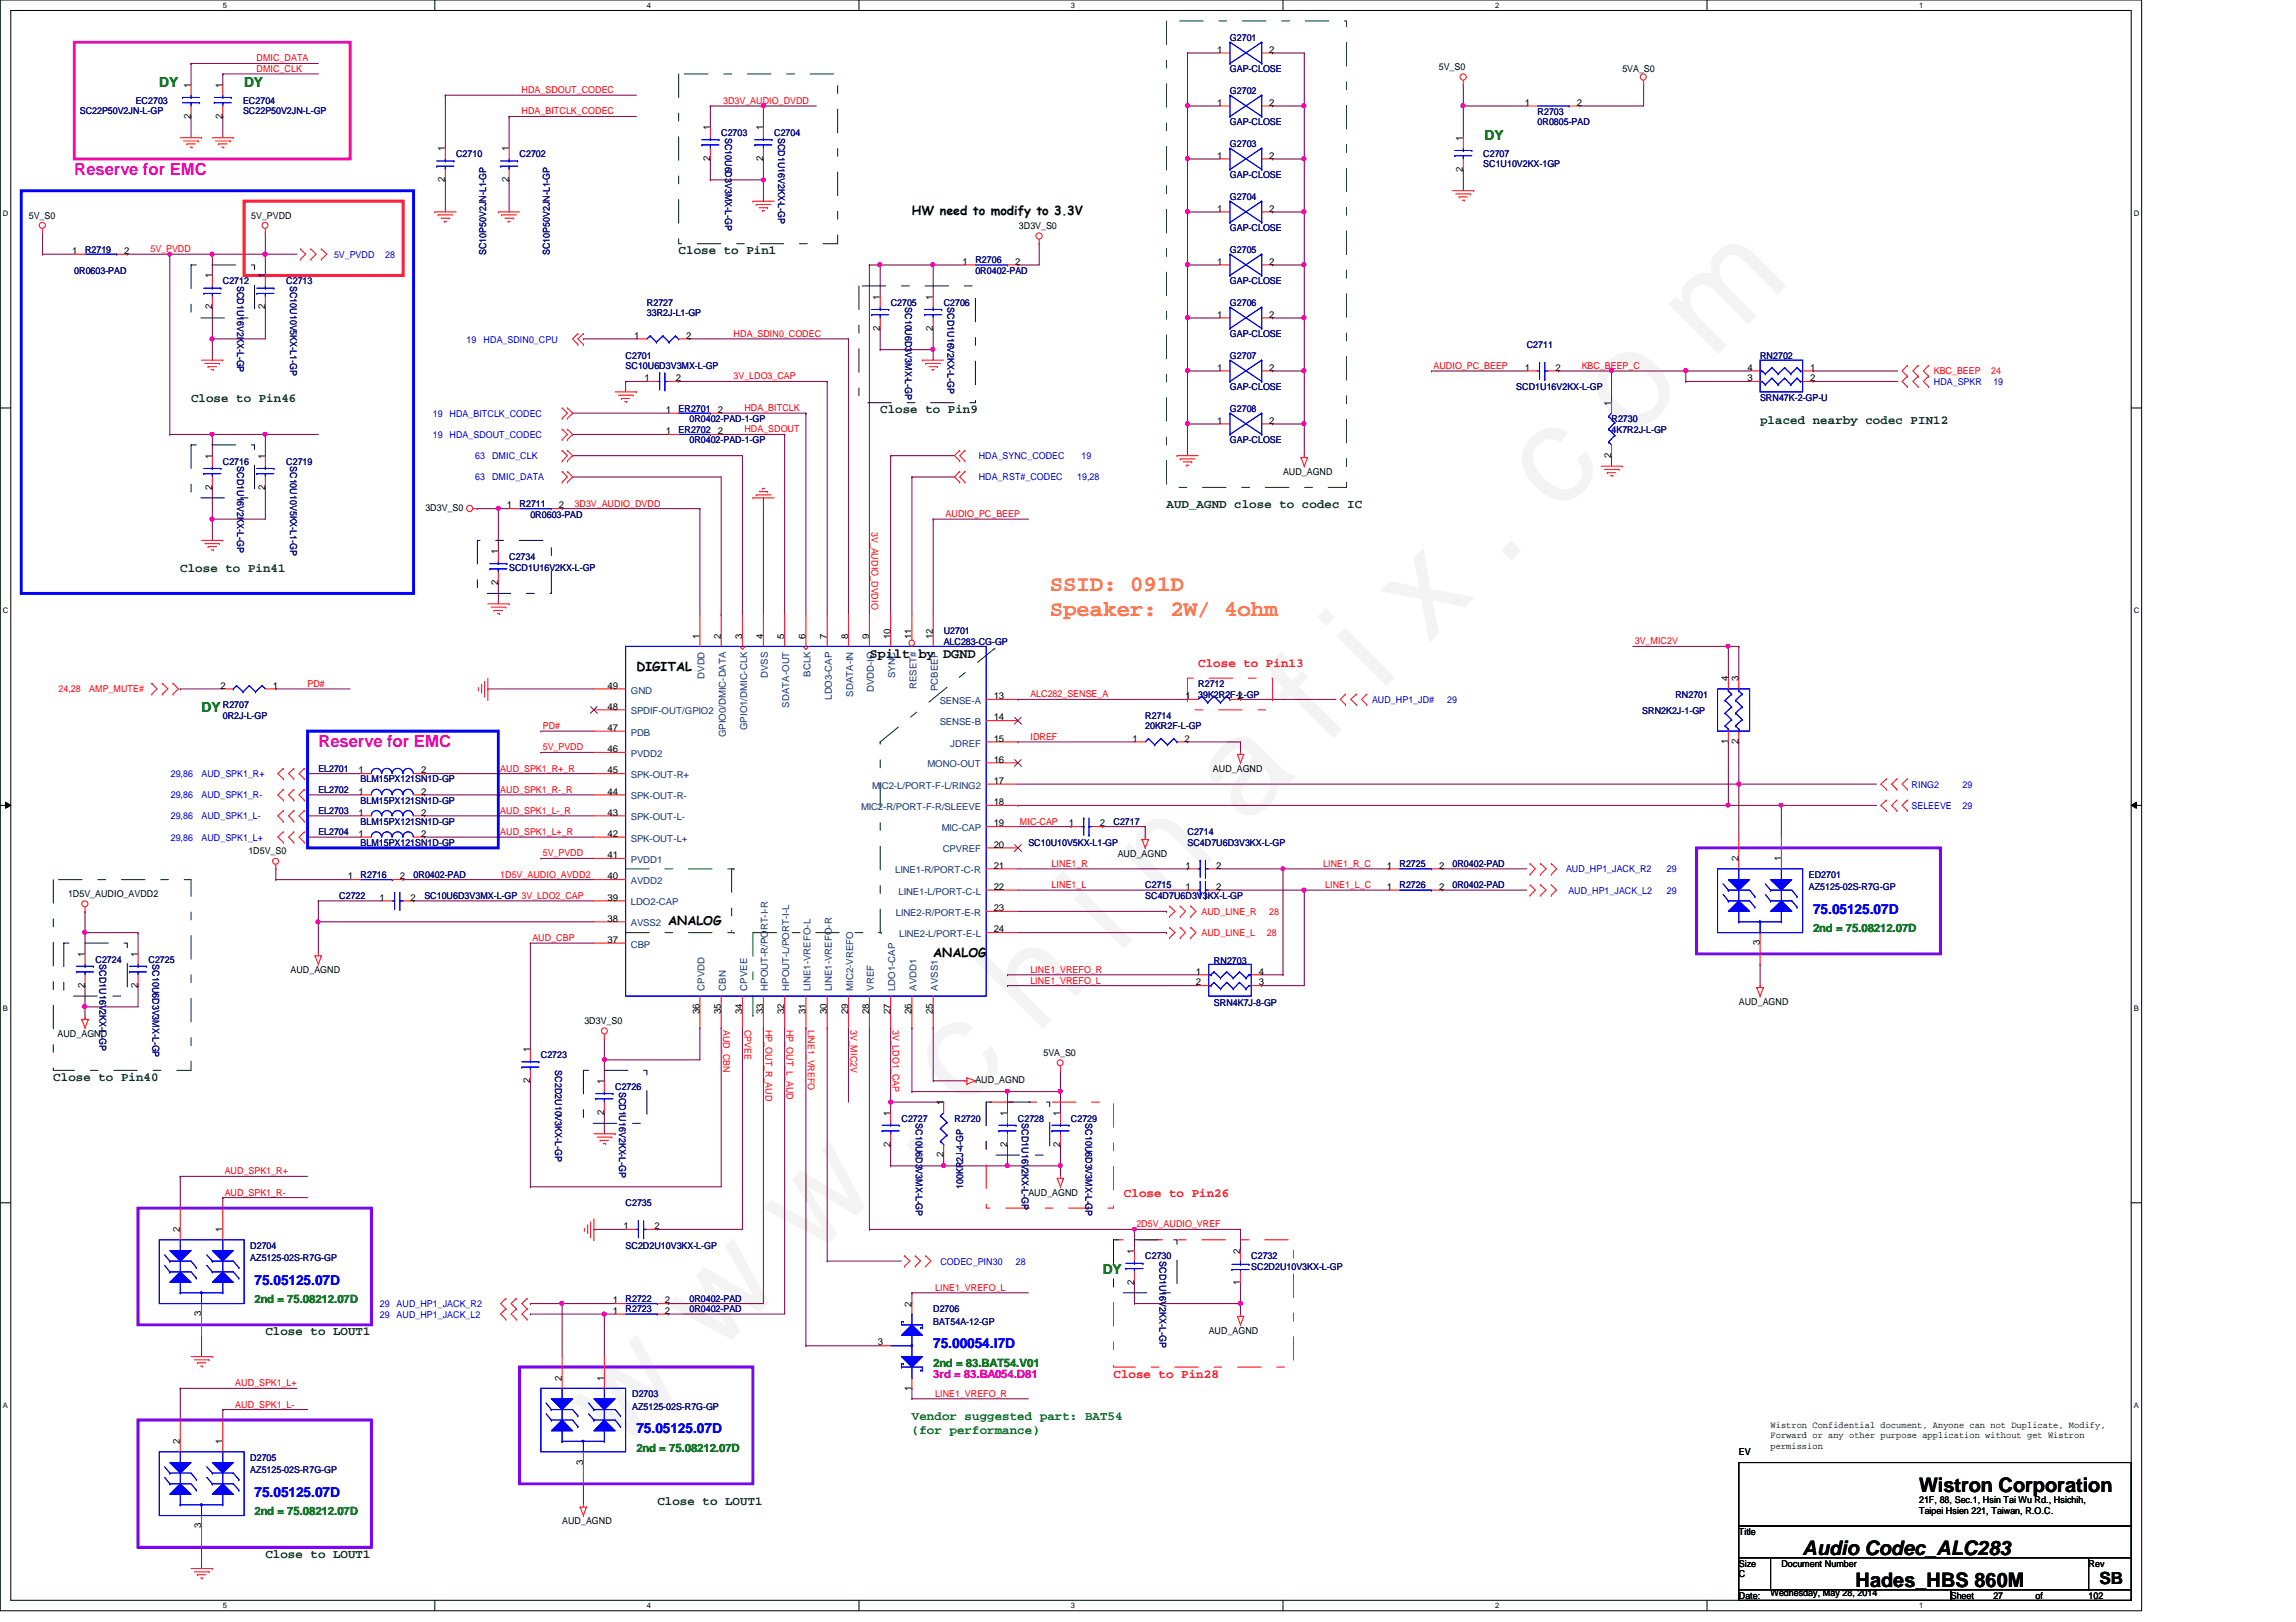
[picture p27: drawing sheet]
<svg xmlns="http://www.w3.org/2000/svg" width="297mm" height="210mm" viewBox="0 0 297 210" stroke-linecap="round" stroke-linejoin="round" font-family="sans-serif">
<defs><g id="words">
<text font-size="17.6" fill="#f0f" x="80.1" y="188" transform="rotate(-45 80.1 188)">w w w . c h i n a f i x . c o m</text>
<g font-size="2.9" fill="#ff8000">
<text x="135.8" y="76.5">SSID: 091D</text>
<text x="135.8" y="79.7">Speaker: 2W/ 4ohm</text>
</g>
<g font-size="2.6">
<text x="248.3" y="193">Wistron Corporation</text>
<text x="233.2" y="201.2">Audio Codec_ALC283</text>
<text x="240.1" y="205.4">Hades_HBS 860M</text>
</g>
<g font-size="2.2" fill="#f0f">
<text x="9.6" y="22.6">Reserve for EMC</text>
<text x="41.2" y="96.6">Reserve for EMC</text>
</g>
<text font-size="2.2" x="271.6" y="205">SB</text>
<g font-size="1.8" fill="#008000">
<text x="20.6" y="11.2">DY</text>
<text x="31.6" y="11.2">DY</text>
<text x="192.1" y="18.1">DY</text>
<text x="26.1" y="92.2">DY</text>
<text x="142.7" y="164.8">DY</text>
</g>
<text font-size="1.8" x="112.5" y="85.2">Spilt by DGND</text>
<g font-size="1.8" fill="#00f">
<text x="234.6" y="118.2">75.05125.07D</text>
<text x="32.9" y="166.2">75.05125.07D</text>
<text x="120.7" y="174.5">75.00054.I7D</text>
<text x="82.3" y="185.4">75.05125.07D</text>
<text x="32.9" y="193.7">75.05125.07D</text>
</g>
<g font-size="1.6">
<text x="118" y="27.8">HW need to modify to 3.3V</text>
<text x="82.3" y="86.8">DIGITAL</text>
<text x="86.4" y="119.7">ANALOG</text>
<text x="120.7" y="123.8">ANALOG</text>
</g>
<g font-size="1.6" fill="#004000">
<text x="87.8" y="32.9">Close to Pin1</text>
<text x="24.7" y="52.1">Close to Pin46</text>
<text x="113.9" y="53.5">Close to Pin9</text>
<text x="227.7" y="54.8">placed nearby codec PIN12</text>
<text x="150.9" y="65.8">AUD_AGND close to codec IC</text>
<text x="23.3" y="74">Close to Pin41</text>
<text x="6.9" y="139.9">Close to Pin40</text>
<text x="34.3" y="172.8">Close to LOUT1</text>
<text x="85" y="194.7">Close to LOUT1</text>
<text x="34.3" y="201.6">Close to LOUT1</text>
</g>
<g font-size="1.6" fill="#f00">
<text x="155" y="86.4">Close to Pin13</text>
<text x="145.4" y="154.9">Close to Pin26</text>
<text x="144.1" y="178.3">Close to Pin28</text>
</g>
<g font-size="1.6" fill="#008000">
<text x="118" y="183.8">Vendor suggested part: BAT54</text>
<text x="118" y="185.6">(for performance)</text>
</g>
<g font-size="1.5" fill="#008000">
<text x="234.6" y="120.6">2nd = 75.08212.07D</text>
<text x="32.9" y="168.7">2nd = 75.08212.07D</text>
<text x="120.7" y="176.9">2nd = 83.BAT54.V01</text>
<text x="82.3" y="187.9">2nd = 75.08212.07D</text>
<text x="32.9" y="196.1">2nd = 75.08212.07D</text>
</g>
<text font-size="1.5" fill="#f0f" x="120.7" y="178.3">3rd = 83.BA054.D81</text>
<g font-size="1.2" fill="#000080">
<text x="159.1" y="5.2">G2701</text>
<text x="159.1" y="9.4">GAP-CLOSE</text>
<text x="10.3" y="14.7">SC22P50V2JN-L-GP</text>
<text x="17.6" y="13.5">EC2703</text>
<text x="31.5" y="13.5">EC2704</text>
<text x="31.5" y="14.7">SC22P50V2JN-L-GP</text>
<text x="93.3" y="17.6">C2703</text>
<text x="93.8" y="17.8" transform="rotate(90 93.8 17.8)">SC10U6D3V3MX-L-GP</text>
<text x="100.2" y="17.6">C2704</text>
<text x="100.7" y="17.8" transform="rotate(90 100.7 17.8)">SCD1U16V2KX-L-GP</text>
<text x="159.1" y="12.1">G2702</text>
<text x="159.1" y="16.2">GAP-CLOSE</text>
<text x="198.9" y="14.9">R2703</text>
<text x="198.9" y="16.2">0R0805-PAD</text>
<text x="59" y="20.3">C2710</text>
<text x="67.2" y="20.3">C2702</text>
<text x="159.1" y="19">G2703</text>
<text x="159.1" y="23.1">GAP-CLOSE</text>
<text x="191.9" y="20.3">C2707</text>
<text x="191.9" y="21.5">SC1U10V2KX-1GP</text>
<text x="159.1" y="25.8">G2704</text>
<text x="159.1" y="29.9">GAP-CLOSE</text>
<text x="9.6" y="35.4">0R0603-PAD</text>
<text x="11" y="32.7">R2719</text>
<text x="62.9" y="33" transform="rotate(-90 62.9 33)">SC10P50V2JN-L1-GP</text>
<text x="71.1" y="33" transform="rotate(-90 71.1 33)">SC10P50V2JN-L1-GP</text>
<text x="126.2" y="34">R2706</text>
<text x="126.2" y="35.4">0R0402-PAD</text>
<text x="159.1" y="32.7">G2705</text>
<text x="28.8" y="36.8">C2712</text>
<text x="30.7" y="37" transform="rotate(90 30.7 37)">SCD1U16V2KX-L-GP</text>
<text x="37" y="36.8">C2713</text>
<text x="37.5" y="37" transform="rotate(90 37.5 37)">SC10U10V5KX-L1-GP</text>
<text x="83.7" y="39.5">R2727</text>
<text x="83.7" y="40.9">33R2J-L1-GP</text>
<text x="115.2" y="39.5">C2705</text>
<text x="117.1" y="39.8" transform="rotate(90 117.1 39.8)">SC10U6D3V3MX-L-GP</text>
<text x="122.1" y="39.5">C2706</text>
<text x="122.6" y="39.8" transform="rotate(90 122.6 39.8)">SCD1U16V2KX-L-GP</text>
<text x="159.1" y="36.8">GAP-CLOSE</text>
<text x="159.1" y="39.5">G2706</text>
<text x="80.9" y="46.4">C2701</text>
<text x="80.9" y="47.8">SC10U6D3V3MX-L-GP</text>
<text x="159.1" y="46.4">G2707</text>
<text x="159.1" y="43.6">GAP-CLOSE</text>
<text x="197.5" y="45">C2711</text>
<text x="227.7" y="46.4">RN2702</text>
<text x="87.8" y="53.3">ER2701</text>
<text x="159.1" y="53.3">G2708</text>
<text x="159.1" y="50.5">GAP-CLOSE</text>
<text x="196.2" y="50.5">SCD1U16V2KX-L-GP</text>
<text x="227.7" y="51.9">SRN47K-2-GP-U</text>
<text x="87.8" y="56">ER2702</text>
<text x="89.2" y="57.4">0R0402-PAD-1-GP</text>
<text x="89.2" y="54.6">0R0402-PAD-1-GP</text>
<text x="159.1" y="57.4">GAP-CLOSE</text>
<text x="208.5" y="54.6">R2730</text>
<text x="208.5" y="56">4K7R2J-L-GP</text>
<text x="28.8" y="60.1">C2716</text>
<text x="30.7" y="60.3" transform="rotate(90 30.7 60.3)">SCD1U16V2KX-L-GP</text>
<text x="37" y="60.1">C2719</text>
<text x="37.5" y="60.3" transform="rotate(90 37.5 60.3)">SC10U10V5KX-L1-GP</text>
<text x="67.2" y="65.6">R2711</text>
<text x="68.6" y="67">0R0603-PAD</text>
<text x="65.9" y="72.4">C2734</text>
<text x="65.9" y="73.8">SCD1U16V2KX-L-GP</text>
<text x="122.1" y="82">U2701</text>
<text x="122.1" y="83.4">ALC283-CG-GP</text>
<text x="155" y="88.9">R2712</text>
<text x="28.8" y="91.7">R2707</text>
<text x="28.8" y="93">0R2J-L-GP</text>
<text x="148.2" y="93">R2714</text>
<text x="148.2" y="94.4">20KR2F-L-GP</text>
<text x="155" y="90.3">39K2R2F-L-GP</text>
<text x="212.5" y="92.5">SRN2K2J-1-GP</text>
<text x="216.7" y="90.3">RN2701</text>
<text x="41.2" y="99.9">EL2701</text>
<text x="46.6" y="101.3">BLM15PX121SN1D-GP</text>
<text x="41.2" y="102.6">EL2702</text>
<text x="41.2" y="105.4">EL2703</text>
<text x="46.6" y="104">BLM15PX121SN1D-GP</text>
<text x="46.6" y="106.7">BLM15PX121SN1D-GP</text>
<text x="144.1" y="106.7">C2717</text>
<text x="41.2" y="108.1">EL2704</text>
<text x="46.6" y="109.5">BLM15PX121SN1D-GP</text>
<text x="46.6" y="113.6">R2716</text>
<text x="53.5" y="113.6">0R0402-PAD</text>
<text x="133.1" y="109.5">SC10U10V5KX-L1-GP</text>
<text x="153.6" y="108.1">C2714</text>
<text x="153.6" y="109.5">SC4D7U6D3V3KX-L-GP</text>
<text x="181.1" y="112.2">R2725</text>
<text x="187.9" y="112.2">0R0402-PAD</text>
<text x="234" y="113.6">ED2701</text>
<text x="43.9" y="116.3">C2722</text>
<text x="54.9" y="116.3">SC10U6D3V3MX-L-GP 3V_LDO2_CAP</text>
<text x="148.2" y="115">C2715</text>
<text x="148.2" y="116.3">SC4D7U6D3V3KX-L-GP</text>
<text x="181.1" y="115">R2726</text>
<text x="187.9" y="115">0R0402-PAD</text>
<text x="234" y="115.2">AZ5125-02S-R7G-GP</text>
<text x="12.4" y="124.6">C2724</text>
<text x="12.9" y="124.8" transform="rotate(90 12.9 124.8)">SCD1U16V2KX-L-GP</text>
<text x="19.2" y="124.6">C2725</text>
<text x="19.7" y="124.8" transform="rotate(90 19.7 124.8)">SC10U6D3V3MX-L-GP</text>
<text x="157.1" y="124.7">RN2703</text>
<text x="157.1" y="130.2">SRN4K7J-8-GP</text>
<text x="70" y="136.9">C2723</text>
<text x="71.8" y="138.5" transform="rotate(90 71.8 138.5)">SC2D2U10V3KX-L-GP</text>
<text x="79.6" y="141">C2726</text>
<text x="80.1" y="141.3" transform="rotate(90 80.1 141.3)">SCD1U16V2KX-L-GP</text>
<text x="116.6" y="145.2">C2727</text>
<text x="118.5" y="145.4" transform="rotate(90 118.5 145.4)">SC10U6D3V3MX-L-GP</text>
<text x="123.5" y="145.2">R2720</text>
<text x="131.7" y="145.2">C2728</text>
<text x="132.2" y="145.4" transform="rotate(90 132.2 145.4)">SCD1U16V2KX-L-GP</text>
<text x="138.6" y="145.2">C2729</text>
<text x="140.4" y="145.4" transform="rotate(90 140.4 145.4)">SC10U6D3V3MX-L-GP</text>
<text x="124.6" y="153.9" transform="rotate(-90 124.6 153.9)">100KR2J-4-GP</text>
<text x="32.4" y="161.6">D2704</text>
<text x="80.9" y="156.1">C2735</text>
<text x="80.9" y="161.6">SC2D2U10V3KX-L-GP</text>
<text x="32.4" y="163.2">AZ5125-02S-R7G-GP</text>
<text x="148.2" y="163">C2730</text>
<text x="150" y="163.2" transform="rotate(90 150 163.2)">SCD1U16V2KX-L-GP</text>
<text x="161.9" y="163">C2732</text>
<text x="161.9" y="164.3">SC2D2U10V3KX-L-GP</text>
<text x="80.9" y="169.8">R2723</text>
<text x="80.9" y="168.4">R2722</text>
<text x="89.2" y="169.8">0R0402-PAD</text>
<text x="89.2" y="168.4">0R0402-PAD</text>
<text x="120.7" y="169.8">D2706</text>
<text x="120.7" y="171.5">BAT54A-12-GP</text>
<text x="81.8" y="180.8">D2703</text>
<text x="81.8" y="182.5">AZ5125-02S-R7G-GP</text>
<text x="32.4" y="189">D2705</text>
<text x="32.4" y="190.7">AZ5125-02S-R7G-GP</text>
</g>
<g font-size="1.2">
<text x="24.7" y="11.3" transform="rotate(-90 24.7 11.3)">1</text>
<text x="28.8" y="11.3" transform="rotate(-90 28.8 11.3)">1</text>
<text x="157.5" y="6.8">1</text>
<text x="164.2" y="6.8">2</text>
<text x="186.1" y="9.1">5V_S0</text>
<text x="209.9" y="9.4">5VA_S0</text>
<text x="24.7" y="15.4" transform="rotate(-90 24.7 15.4)">2</text>
<text x="28.8" y="15.4" transform="rotate(-90 28.8 15.4)">2</text>
<text x="91.9" y="16.8" transform="rotate(-90 91.9 16.8)">1</text>
<text x="98.7" y="16.8" transform="rotate(-90 98.7 16.8)">1</text>
<text x="157.5" y="13.7">1</text>
<text x="164.2" y="13.7">2</text>
<text x="197.3" y="13.7">1</text>
<text x="204" y="13.7">2</text>
<text x="57.6" y="23.6" transform="rotate(-90 57.6 23.6)">2</text>
<text x="57.6" y="19.6" transform="rotate(-90 57.6 19.6)">1</text>
<text x="65.8" y="23.6" transform="rotate(-90 65.8 23.6)">2</text>
<text x="65.8" y="19.6" transform="rotate(-90 65.8 19.6)">1</text>
<text x="91.9" y="20.8" transform="rotate(-90 91.9 20.8)">2</text>
<text x="98.7" y="20.8" transform="rotate(-90 98.7 20.8)">2</text>
<text x="157.5" y="20.5">1</text>
<text x="164.2" y="20.5">2</text>
<text x="189.3" y="22.2" transform="rotate(-90 189.3 22.2)">2</text>
<text x="189.3" y="18.2" transform="rotate(-90 189.3 18.2)">1</text>
<text x="3.7" y="28.3">5V_S0</text>
<text x="32.5" y="28.3">5V_PVDD</text>
<text x="131.8" y="29.7">3D3V_S0</text>
<text x="157.5" y="27.4">1</text>
<text x="164.2" y="27.4">2</text>
<text x="9.4" y="32.9">1</text>
<text x="16.1" y="32.9">2</text>
<text x="124.5" y="34.2">1</text>
<text x="131.3" y="34.2">2</text>
<text x="157.5" y="34.2">1</text>
<text x="164.2" y="34.2">2</text>
<text x="27.4" y="40" transform="rotate(-90 27.4 40)">2</text>
<text x="27.4" y="36" transform="rotate(-90 27.4 36)">1</text>
<text x="34.3" y="40" transform="rotate(-90 34.3 40)">2</text>
<text x="34.3" y="36" transform="rotate(-90 34.3 36)">1</text>
<text x="113.8" y="38.8" transform="rotate(-90 113.8 38.8)">1</text>
<text x="120.7" y="38.8" transform="rotate(-90 120.7 38.8)">1</text>
<text x="157.5" y="41.1">1</text>
<text x="164.2" y="41.1">2</text>
<text x="82" y="43.8">1</text>
<text x="88.8" y="43.8">2</text>
<text x="113.8" y="42.8" transform="rotate(-90 113.8 42.8)">2</text>
<text x="120.7" y="42.8" transform="rotate(-90 120.7 42.8)">2</text>
<text x="157.5" y="48">1</text>
<text x="164.2" y="48">2</text>
<text x="197.3" y="48">1</text>
<text x="201.2" y="48">2</text>
<text x="226.1" y="48">4</text>
<text x="234.2" y="48">1</text>
<text x="83.4" y="49.3">1</text>
<text x="86.1" y="53.4">1</text>
<text x="87.4" y="49.3">2</text>
<text x="92.9" y="53.4">2</text>
<text x="208.4" y="52.5" transform="rotate(-90 208.4 52.5)">1</text>
<text x="226.1" y="49.3">3</text>
<text x="234.2" y="49.3">2</text>
<text x="27.4" y="59.4" transform="rotate(-90 27.4 59.4)">1</text>
<text x="34.3" y="59.4" transform="rotate(-90 34.3 59.4)">1</text>
<text x="86.1" y="56.2">1</text>
<text x="92.9" y="56.2">2</text>
<text x="157.5" y="54.8">1</text>
<text x="164.2" y="54.8">2</text>
<text x="208.4" y="59.2" transform="rotate(-90 208.4 59.2)">2</text>
<text x="27.4" y="63.4" transform="rotate(-90 27.4 63.4)">2</text>
<text x="34.3" y="63.4" transform="rotate(-90 34.3 63.4)">2</text>
<text x="65.6" y="65.8">1</text>
<text x="72.3" y="65.8">2</text>
<text x="166" y="61.5">AUD_AGND</text>
<text x="55" y="66.1">3D3V_S0</text>
<text x="64.4" y="71.7" transform="rotate(-90 64.4 71.7)">1</text>
<text x="64.4" y="75.7" transform="rotate(-90 64.4 75.7)">2</text>
<text x="90.5" y="82.7" transform="rotate(-90 90.5 82.7)">1</text>
<text x="93.3" y="82.7" transform="rotate(-90 93.3 82.7)">2</text>
<text x="96" y="82.7" transform="rotate(-90 96 82.7)">3</text>
<text x="98.7" y="82.7" transform="rotate(-90 98.7 82.7)">4</text>
<text x="101.5" y="82.7" transform="rotate(-90 101.5 82.7)">5</text>
<text x="104.2" y="82.7" transform="rotate(-90 104.2 82.7)">6</text>
<text x="107" y="82.7" transform="rotate(-90 107 82.7)">7</text>
<text x="109.7" y="82.7" transform="rotate(-90 109.7 82.7)">8</text>
<text x="112.4" y="82.7" transform="rotate(-90 112.4 82.7)">9</text>
<text x="115.2" y="82.7" transform="rotate(-90 115.2 82.7)">10</text>
<text x="117.9" y="82.7" transform="rotate(-90 117.9 82.7)">11</text>
<text x="120.7" y="82.7" transform="rotate(-90 120.7 82.7)">12</text>
<text x="28.5" y="89.1">2</text>
<text x="35.3" y="89.1">1</text>
<text x="78.6" y="89.1">49</text>
<text x="223.6" y="88.2" transform="rotate(-90 223.6 88.2)">4</text>
<text x="224.9" y="88.2" transform="rotate(-90 224.9 88.2)">3</text>
<text x="78.6" y="94.6">47</text>
<text x="78.6" y="91.8">48</text>
<text x="128.6" y="90.5">13</text>
<text x="128.6" y="93.2">14</text>
<text x="128.6" y="96">15</text>
<text x="146.5" y="96">1</text>
<text x="153.2" y="96">2</text>
<text x="153.4" y="90.5">1</text>
<text x="160.1" y="90.5">2</text>
<text x="46.4" y="100.1">1</text>
<text x="54.5" y="100.1">2</text>
<text x="78.6" y="100.1">45</text>
<text x="78.6" y="97.3">46</text>
<text x="128.6" y="101.4">17</text>
<text x="128.6" y="98.7">16</text>
<text x="156.9" y="99.9">AUD_AGND</text>
<text x="223.6" y="96.3" transform="rotate(-90 223.6 96.3)">1</text>
<text x="224.9" y="96.3" transform="rotate(-90 224.9 96.3)">2</text>
<text x="46.4" y="102.8">1</text>
<text x="46.4" y="105.5">1</text>
<text x="54.5" y="102.8">2</text>
<text x="54.5" y="105.5">2</text>
<text x="78.6" y="105.5">43</text>
<text x="78.6" y="102.8">44</text>
<text x="128.6" y="104.2">18</text>
<text x="128.6" y="106.9">19</text>
<text x="138.3" y="106.9">1</text>
<text x="142.3" y="106.9">2</text>
<text x="32.1" y="110.6">1D5V_S0</text>
<text x="45" y="113.8">1</text>
<text x="46.4" y="108.3">1</text>
<text x="51.7" y="113.8">2</text>
<text x="54.5" y="108.3">2</text>
<text x="78.6" y="113.8">40</text>
<text x="78.6" y="111">41</text>
<text x="78.6" y="108.3">42</text>
<text x="128.6" y="109.7">20</text>
<text x="128.6" y="112.4">21</text>
<text x="144.6" y="110.9">AUD_AGND</text>
<text x="153.4" y="112.4">1</text>
<text x="157.3" y="112.4">2</text>
<text x="179.4" y="112.4">1</text>
<text x="186.2" y="112.4">2</text>
<text x="224.9" y="111.5" transform="rotate(-90 224.9 111.5)">2</text>
<text x="230.4" y="111.5" transform="rotate(-90 230.4 111.5)">1</text>
<text x="8.8" y="116.1">1D5V_AUDIO_AVDD2</text>
<text x="49.1" y="116.5">1</text>
<text x="53.1" y="116.5">2</text>
<text x="78.6" y="119.3">38</text>
<text x="78.6" y="116.5">39</text>
<text x="128.6" y="117.9">23</text>
<text x="128.6" y="115.1">22</text>
<text x="153.4" y="115.1">1</text>
<text x="157.3" y="115.1">2</text>
<text x="179.4" y="115.1">1</text>
<text x="186.2" y="115.1">2</text>
<text x="11" y="123.8" transform="rotate(-90 11 123.8)">1</text>
<text x="17.8" y="123.8" transform="rotate(-90 17.8 123.8)">1</text>
<text x="37.6" y="125.9">AUD_AGND</text>
<text x="78.6" y="122">37</text>
<text x="128.6" y="120.6">24</text>
<text x="227.7" y="122.3" transform="rotate(-90 227.7 122.3)">3</text>
<text x="11" y="127.8" transform="rotate(-90 11 127.8)">2</text>
<text x="17.8" y="127.8" transform="rotate(-90 17.8 127.8)">2</text>
<text x="90.5" y="131.2" transform="rotate(-90 90.5 131.2)">36</text>
<text x="93.3" y="131.2" transform="rotate(-90 93.3 131.2)">35</text>
<text x="96" y="131.2" transform="rotate(-90 96 131.2)">34</text>
<text x="98.7" y="131.2" transform="rotate(-90 98.7 131.2)">33</text>
<text x="101.5" y="131.2" transform="rotate(-90 101.5 131.2)">32</text>
<text x="104.2" y="131.2" transform="rotate(-90 104.2 131.2)">31</text>
<text x="107" y="131.2" transform="rotate(-90 107 131.2)">30</text>
<text x="109.7" y="131.2" transform="rotate(-90 109.7 131.2)">29</text>
<text x="112.4" y="131.2" transform="rotate(-90 112.4 131.2)">28</text>
<text x="115.2" y="131.2" transform="rotate(-90 115.2 131.2)">27</text>
<text x="117.9" y="131.2" transform="rotate(-90 117.9 131.2)">26</text>
<text x="120.7" y="131.2" transform="rotate(-90 120.7 131.2)">25</text>
<text x="154.7" y="126.1">1</text>
<text x="154.7" y="127.5">2</text>
<text x="162.9" y="127.5">3</text>
<text x="162.9" y="126.1">4</text>
<text x="225" y="130">AUD_AGND</text>
<text x="7.4" y="134.2">AUD_AGND</text>
<text x="68.6" y="136.2" transform="rotate(-90 68.6 136.2)">1</text>
<text x="75.6" y="132.5">3D3V_S0</text>
<text x="135" y="136.7">5VA_S0</text>
<text x="68.6" y="140.2" transform="rotate(-90 68.6 140.2)">2</text>
<text x="78.1" y="140.3" transform="rotate(-90 78.1 140.3)">1</text>
<text x="122" y="143" transform="rotate(-90 122 143)">1</text>
<text x="126.2" y="140.2">AUD_AGND</text>
<text x="78.1" y="144.3" transform="rotate(-90 78.1 144.3)">2</text>
<text x="115.2" y="148.4" transform="rotate(-90 115.2 148.4)">2</text>
<text x="115.2" y="144.4" transform="rotate(-90 115.2 144.4)">1</text>
<text x="122" y="149.8" transform="rotate(-90 122 149.8)">2</text>
<text x="130.3" y="148.4" transform="rotate(-90 130.3 148.4)">2</text>
<text x="130.3" y="144.4" transform="rotate(-90 130.3 144.4)">1</text>
<text x="137.2" y="148.4" transform="rotate(-90 137.2 148.4)">2</text>
<text x="137.2" y="144.4" transform="rotate(-90 137.2 144.4)">1</text>
<text x="133.1" y="154.7">AUD_AGND</text>
<text x="23.3" y="159.5" transform="rotate(-90 23.3 159.5)">2</text>
<text x="28.8" y="159.5" transform="rotate(-90 28.8 159.5)">1</text>
<text x="80.7" y="159">1</text>
<text x="84.7" y="159">2</text>
<text x="146.7" y="166.2" transform="rotate(-90 146.7 166.2)">2</text>
<text x="146.7" y="162.2" transform="rotate(-90 146.7 162.2)">1</text>
<text x="160.4" y="166.2" transform="rotate(-90 160.4 166.2)">1</text>
<text x="160.4" y="162.2" transform="rotate(-90 160.4 162.2)">2</text>
<text x="26" y="170.3" transform="rotate(-90 26 170.3)">3</text>
<text x="79.3" y="170">1</text>
<text x="79.3" y="168.7">1</text>
<text x="86" y="170">2</text>
<text x="86" y="168.7">2</text>
<text x="117.9" y="169.1" transform="rotate(-90 117.9 169.1)">2</text>
<text x="156.4" y="172.6">AUD_AGND</text>
<text x="72.7" y="178.7" transform="rotate(-90 72.7 178.7)">2</text>
<text x="78.1" y="178.7" transform="rotate(-90 78.1 178.7)">1</text>
<text x="113.6" y="174.1">3</text>
<text x="117.9" y="180" transform="rotate(-90 117.9 180)">1</text>
<text x="229.1" y="184.8">Wistron Confidential document, Anyone can not Duplicate, Modify,</text>
<text x="23.3" y="186.9" transform="rotate(-90 23.3 186.9)">2</text>
<text x="28.8" y="186.9" transform="rotate(-90 28.8 186.9)">1</text>
<text x="75.4" y="189.5" transform="rotate(-90 75.4 189.5)">3</text>
<text x="225" y="188.3">EV</text>
<text x="229.1" y="186.1">Forward or any other purpose application without get Wistron</text>
<text x="229.1" y="187.5">permission</text>
<text x="26" y="197.8" transform="rotate(-90 26 197.8)">3</text>
<text x="72.7" y="197.3">AUD_AGND</text>
<text x="248.3" y="194.5">21F, 88, Sec.1, Hsin Tai Wu Rd., Hsichih,</text>
<text x="248.3" y="196">Taipei Hsien 221, Taiwan, R.O.C.</text>
<text x="225" y="198.6">Title</text>
<text x="225" y="202.7">Size</text>
<text x="230.5" y="202.7">Document Number</text>
<text x="270.2" y="202.7">Rev</text>
<text x="225" y="206.9">Date:</text>
<text x="225" y="204.1">C</text>
<text x="229.1" y="206.6">Wednesday, May 28, 2014</text>
<text x="252.4" y="206.9">Sheet</text>
<text x="257.9" y="206.9">27</text>
<text x="263.4" y="206.9">of</text>
<text x="270.2" y="206.9">102</text>
</g>
<g font-size="1.2" fill="#f00">
<text x="33.2" y="8">DMIC_DATA</text>
<text x="33.2" y="9.3">DMIC_CLK</text>
<text x="67.5" y="14.8">HDA_BITCLK_CODEC</text>
<text x="67.5" y="12.1">HDA_SDOUT_CODEC</text>
<text x="93.6" y="13.5">3D3V_AUDIO_DVDD</text>
<text x="19.5" y="32.6">5V_PVDD</text>
<text x="94.9" y="43.6">HDA_SDIN0_CODEC</text>
<text x="185.5" y="47.8">AUDIO_PC_BEEP</text>
<text x="204.6" y="47.8">KBC_BEEP_C</text>
<text x="94.9" y="49.1">3V_LDO3_CAP</text>
<text x="96.3" y="53.2">HDA_BITCLK</text>
<text x="250.2" y="48.4">KBC_BEEP</text>
<text x="257.6" y="48.4">24</text>
<text x="96.3" y="56">HDA_SDOUT</text>
<text x="74.3" y="65.6">3D3V_AUDIO_DVDD</text>
<text x="112.7" y="68.8" transform="rotate(90 112.7 68.8)">3V_AUDIO_DVDIO</text>
<text x="122.3" y="66.9">AUDIO_PC_BEEP</text>
<text x="211.5" y="83.4">3V_MIC2V</text>
<text x="7.6" y="89.6">24,28</text>
<text x="11.6" y="89.6">AMP_MUTE#</text>
<text x="39.8" y="88.9">PD#</text>
<text x="70.2" y="94.4">PD#</text>
<text x="133.3" y="90.3">ALC282_SENSE_A</text>
<text x="133.3" y="95.8">IDREF</text>
<text x="64.7" y="99.9">AUD_SPK1_R+_R</text>
<text x="70.2" y="97.1">5V_PVDD</text>
<text x="64.7" y="102.6">AUD_SPK1_R-_R</text>
<text x="64.7" y="105.3">AUD_SPK1_L-_R</text>
<text x="131.9" y="106.7">MIC-CAP</text>
<text x="64.7" y="113.6">1D5V_AUDIO_AVDD2</text>
<text x="64.7" y="108.1">AUD_SPK1_L+_R</text>
<text x="70.2" y="110.8">5V_PVDD</text>
<text x="136.1" y="112.2">LINE1_R</text>
<text x="171.2" y="112.2">LINE1_R_C</text>
<text x="136.1" y="114.9">LINE1_L</text>
<text x="155.4" y="118.4">AUD_LINE_R</text>
<text x="164.2" y="118.4">28</text>
<text x="171.4" y="114.9">LINE1_L_C</text>
<text x="68.9" y="121.8">AUD_CBP</text>
<text x="133.3" y="125.9">LINE1_VREFO_R</text>
<text x="155.4" y="121.2">AUD_LINE_L</text>
<text x="163.9" y="121.2">28</text>
<text x="133.3" y="127.3">LINE1_VREFO_L</text>
<text x="93.6" y="133.3" transform="rotate(90 93.6 133.3)">AUD_CBN</text>
<text x="96.3" y="133.3" transform="rotate(90 96.3 133.3)">CPVEE</text>
<text x="99" y="133.3" transform="rotate(90 99 133.3)">HP_OUT_R_AUD</text>
<text x="101.8" y="133.3" transform="rotate(90 101.8 133.3)">HP_OUT_L_AUD</text>
<text x="104.5" y="133.3" transform="rotate(90 104.5 133.3)">LINE1_VREFO</text>
<text x="110" y="133.3" transform="rotate(90 110 133.3)">3V_MIC2V</text>
<text x="115.5" y="133.3" transform="rotate(90 115.5 133.3)">3V_LDO1_CAP</text>
<text x="29.1" y="154.7">AUD_SPK1_R-</text>
<text x="29.1" y="152">AUD_SPK1_R+</text>
<text x="147" y="158.8">2D5V_AUDIO_VREF</text>
<text x="121" y="167">LINE1_VREFO_L</text>
<text x="30.4" y="179.4">AUD_SPK1_L+</text>
<text x="30.4" y="182.2">AUD_SPK1_L-</text>
<text x="121" y="180.8">LINE1_VREFO_R</text>
</g>
<g font-size="1.2" fill="#00f">
<text x="43.2" y="33.4">5V_PVDD</text>
<text x="49.8" y="33.4">28</text>
<text x="60.4" y="44.3">19</text>
<text x="62.6" y="44.3">HDA_SDIN0_CPU</text>
<text x="56" y="53.9">19</text>
<text x="58.2" y="53.9">HDA_BITCLK_CODEC</text>
<text x="250.2" y="49.8">HDA_SPKR</text>
<text x="257.9" y="49.8">19</text>
<text x="56" y="56.7">19</text>
<text x="58.2" y="56.7">HDA_SDOUT_CODEC</text>
<text x="61.5" y="59.4">63</text>
<text x="63.7" y="59.4">DMIC_CLK</text>
<text x="126.6" y="59.4">HDA_SYNC_CODEC</text>
<text x="139.9" y="59.4">19</text>
<text x="61.5" y="62.1">63</text>
<text x="63.7" y="62.1">DMIC_DATA</text>
<text x="126.6" y="62.1">HDA_RST#_CODEC</text>
<text x="139.4" y="62.1">19,28</text>
<text x="177.5" y="91">AUD_HP1_JD#</text>
<text x="187.2" y="91">29</text>
<text x="22.1" y="100.6">29,86</text>
<text x="26.1" y="100.6">AUD_SPK1_R+</text>
<text x="247.3" y="101.9">RING2</text>
<text x="253.9" y="101.9">29</text>
<text x="22.1" y="106">29,86</text>
<text x="22.1" y="103.3">29,86</text>
<text x="26.1" y="106">AUD_SPK1_L-</text>
<text x="26.1" y="103.3">AUD_SPK1_R-</text>
<text x="247.3" y="104.7">SELEEVE</text>
<text x="253.9" y="104.7">29</text>
<text x="22.1" y="108.8">29,86</text>
<text x="26.1" y="108.8">AUD_SPK1_L+</text>
<text x="202.6" y="112.9">AUD_HP1_JACK_R2</text>
<text x="215.6" y="112.9">29</text>
<text x="202.9" y="115.7">AUD_HP1_JACK_L2</text>
<text x="215.6" y="115.7">29</text>
<text x="121.7" y="163.7">CODEC_PIN30</text>
<text x="131.4" y="163.7">28</text>
<text x="49.1" y="169.2">29</text>
<text x="49.1" y="170.5">29</text>
<text x="51.3" y="169.2">AUD_HP1_JACK_R2</text>
<text x="51.3" y="170.5">AUD_HP1_JACK_L2</text>
</g>
<g font-size="1.2" fill="#004080">
<text x="81.6" y="89.7">GND</text>
<text x="91.1" y="87.8" transform="rotate(-90 91.1 87.8)">DVDD</text>
<text x="99.4" y="87.8" transform="rotate(-90 99.4 87.8)">DVSS</text>
<text x="104.9" y="87.6" transform="rotate(-90 104.9 87.6)">BCLK</text>
<text x="113.1" y="89.6" transform="rotate(-90 113.1 89.6)">DVDD-IO</text>
<text x="115.8" y="87.8" transform="rotate(-90 115.8 87.8)">SYNC</text>
<text x="118.6" y="89.2" transform="rotate(-90 118.6 89.2)">RESET#</text>
<text x="121.3" y="89.5" transform="rotate(-90 121.3 89.5)">PCBEEP</text>
<text x="81.6" y="95.2">PDB</text>
<text x="81.6" y="92.5">SPDIF-OUT/GPIO2</text>
<text x="93.9" y="95.4" transform="rotate(-90 93.9 95.4)">GPIO0/DMIC-DATA</text>
<text x="96.6" y="94.5" transform="rotate(-90 96.6 94.5)">GPIO1/DMIC-CLK</text>
<text x="102.1" y="91.6" transform="rotate(-90 102.1 91.6)">SDATA-OUT</text>
<text x="107.6" y="90.6" transform="rotate(-90 107.6 90.6)">LDO3-CAP</text>
<text x="110.4" y="90.2" transform="rotate(-90 110.4 90.2)">SDATA-IN</text>
<text x="121.6" y="91.1">SENSE-A</text>
<text x="121.6" y="93.9">SENSE-B</text>
<text x="81.6" y="100.7">SPK-OUT-R+</text>
<text x="81.6" y="98">PVDD2</text>
<text x="120" y="99.3">MONO-OUT</text>
<text x="122.9" y="96.6">JDREF</text>
<text x="81.6" y="106.2">SPK-OUT-L-</text>
<text x="81.6" y="103.5">SPK-OUT-R-</text>
<text x="111.4" y="104.8">MIC2-R/PORT-F-R/SLEEVE</text>
<text x="112.8" y="102.1">MIC2-L/PORT-F-L/RING2</text>
<text x="121.8" y="107.6">MIC-CAP</text>
<text x="81.6" y="111.7">PVDD1</text>
<text x="81.6" y="108.9">SPK-OUT-L+</text>
<text x="115.8" y="113">LINE1-R/PORT-C-R</text>
<text x="122" y="110.3">CPVREF</text>
<text x="81.6" y="119.9">AVSS2</text>
<text x="81.6" y="117.2">LDO2-CAP</text>
<text x="81.6" y="114.4">AVDD2</text>
<text x="115.9" y="118.5">LINE2-R/PORT-E-R</text>
<text x="116.2" y="115.8">LINE1-L/PORT-C-L</text>
<text x="81.6" y="122.6">CBP</text>
<text x="116.3" y="121.3">LINE2-L/PORT-E-L</text>
<text x="91.1" y="128.2" transform="rotate(-90 91.1 128.2)">CPVDD</text>
<text x="93.9" y="128.2" transform="rotate(-90 93.9 128.2)">CBN</text>
<text x="96.6" y="128.2" transform="rotate(-90 96.6 128.2)">CPVEE</text>
<text x="99.4" y="128.2" transform="rotate(-90 99.4 128.2)">HPOUT-R/PORT-I-R</text>
<text x="102.1" y="128.2" transform="rotate(-90 102.1 128.2)">HPOUT-L/PORT-I-L</text>
<text x="104.9" y="128.2" transform="rotate(-90 104.9 128.2)">LINE1-VREFO-L</text>
<text x="107.6" y="128.2" transform="rotate(-90 107.6 128.2)">LINE1-VREFO-R</text>
<text x="110.4" y="128.2" transform="rotate(-90 110.4 128.2)">MIC2-VREFO</text>
<text x="113.1" y="128.2" transform="rotate(-90 113.1 128.2)">VREF</text>
<text x="115.8" y="128.2" transform="rotate(-90 115.8 128.2)">LDO1-CAP</text>
<text x="118.6" y="128.2" transform="rotate(-90 118.6 128.2)">AVDD1</text>
<text x="121.3" y="128.2" transform="rotate(-90 121.3 128.2)">AVSS1</text>
</g>
<g font-size="1">
<text x="28.8" y="1">5</text>
<text x="83.7" y="1">4</text>
<text x="138.6" y="1">3</text>
<text x="193.4" y="1">2</text>
<text x="248.3" y="1">1</text>
<text x=".4" y="27.9">D</text>
<text x="276.1" y="27.9">D</text>
<text x=".4" y="79.4">C</text>
<text x="276.1" y="79.4">C</text>
<text x=".4" y="130.8">B</text>
<text x="276.1" y="130.8">B</text>
<text x=".4" y="182.2">A</text>
<text x="276.1" y="182.2">A</text>
<text x="28.8" y="208.1">5</text>
<text x="83.7" y="208.1">4</text>
<text x="138.6" y="208.1">3</text>
<text x="193.4" y="208.1">2</text>
<text x="248.3" y="208.1">1</text>
</g>
</g></defs>
<path d="M0 0h277.1v208.4h-277.1zM1.4 1.4h274.3v205.7h-274.3z" fill="none" stroke="#000" stroke-width=".13"/>
<g fill="#fff">
<path d="M28.8 .1h.6v1.1h-.6z"/>
<path d="M28.8 207.2h.6v1.1h-.6z"/>
</g>
<path d="M56.3 0v1.4M56.3 207.1v1.3" fill="none" stroke="#000" stroke-width=".13"/>
<g fill="#fff">
<path d="M83.7 .1h.5v1.1h-.5z"/>
<path d="M83.7 207.2h.5v1.1h-.5z"/>
</g>
<path d="M111.1 0v1.4M111.1 207.1v1.3" fill="none" stroke="#000" stroke-width=".13"/>
<g fill="#fff">
<path d="M138.6 .1h.5v1.1h-.5z"/>
<path d="M138.6 207.2h.5v1.1h-.5z"/>
</g>
<path d="M166 0v1.4M166 207.1v1.3" fill="none" stroke="#000" stroke-width=".13"/>
<g fill="#fff">
<path d="M193.4 .1h.6v1.1h-.6z"/>
<path d="M193.4 207.2h.6v1.1h-.6z"/>
</g>
<path d="M220.8 0v1.4M220.8 207.1v1.3" fill="none" stroke="#000" stroke-width=".13"/>
<g fill="#fff">
<path d="M248.3 .1h.5v1.1h-.5z"/>
<path d="M248.3 207.2h.5v1.1h-.5z"/>
<path d="M.4 27.1h.7v1.1h-.7z"/>
<path d="M276.1 27.1h.7v1.1h-.7z"/>
<path d="M.4 78.5h.7v1.1h-.7z"/>
<path d="M276.1 78.5h.7v1.1h-.7z"/>
</g>
<path d="M0 52.8h1.4M275.7 52.8h1.4" fill="none" stroke="#000" stroke-width=".13"/>
<g fill="#fff">
<path d="M.4 129.9h.6v1.1h-.6z"/>
<path d="M276.1 129.9h.6v1.1h-.6z"/>
</g>
<path d="M0 104.2h1.4M.7 103.8l.7 .4-.7 .4zM275.7 104.2l.7-.4v.8zM275.7 104.2h1.4" fill="none" stroke="#000" stroke-width=".13"/>
<path d="M.7 103.8l.7 .4-.7 .4zM275.7 104.2l.7-.4v.8z" fill="#000"/>
<g fill="#fff">
<path d="M.4 181.4h.6v1.1h-.6z"/>
<path d="M276.1 181.4h.6v1.1h-.6z"/>
</g>
<path d="M0 155.7h1.4M275.7 155.7h1.4" fill="none" stroke="#000" stroke-width=".13"/>
<path d="M91.9 13.7h.1M91.9 13.7h6.9M98.8 23.3h.1M98.8 23.3v2.7" fill="none" stroke="#800040" stroke-width=".13"/>
<circle cx="98.8" cy="23.3" r=".26" fill="#f0f"/>
<circle cx="98.8" cy="23.3" r=".26" fill="none" stroke="#f0f" stroke-width=".13"/>
<path d="M91.9 13.7h.1M91.9 13.7v2.7M98.8 13.7h.1M98.8 13.7v2.7" fill="none" stroke="#800040" stroke-width=".13"/>
<circle cx="98.8" cy="13.7" r=".26" fill="#f0f"/>
<circle cx="98.8" cy="13.7" r=".26" fill="none" stroke="#f0f" stroke-width=".13"/>
<path d="M98.8 13.7h.1M98.8 13.7h6.8M91.9 23.3h.1M91.9 20.6h.1M91.9 20.6v2.7M98.8 20.6h.1M98.8 20.6v2.7h-6.9M27.5 43.9h.1M27.5 43.9v2.7" fill="none" stroke="#800040" stroke-width=".13"/>
<circle cx="27.4" cy="43.9" r=".26" fill="#f0f"/>
<circle cx="27.4" cy="43.9" r=".26" fill="none" stroke="#f0f" stroke-width=".13"/>
<path d="M5.5 30.1h.1M5.5 30.1v2.8M22 32.9h.1M22 32.9h12.3M27.5 39.8h.1M27.5 32.9h.1M27.5 39.8v4.1M34.3 39.8h.1M34.3 39.8v4.1h-6.8M27.5 43.9h.1" fill="none" stroke="#800040" stroke-width=".13"/>
<circle cx="27.4" cy="32.9" r=".26" fill="#f0f"/>
<circle cx="27.4" cy="32.9" r=".26" fill="none" stroke="#f0f" stroke-width=".13"/>
<path d="M34.3 32.9h.1M34.3 32.9v2.7" fill="none" stroke="#800040" stroke-width=".13"/>
<circle cx="34.3" cy="32.9" r=".26" fill="#f0f"/>
<circle cx="34.3" cy="32.9" r=".26" fill="none" stroke="#f0f" stroke-width=".13"/>
<path d="M5.5 32.9h.1M5.5 32.9h4.1M27.5 32.9h.1M27.5 32.9v2.7M34.3 32.9h.1M34.3 32.9h4.1M22 56.2h.1M22 56.2h5.5M34.3 56.2h.1M34.3 56.2v2.8" fill="none" stroke="#800040" stroke-width=".13"/>
<circle cx="34.3" cy="56.2" r=".25" fill="#f0f"/>
<circle cx="34.3" cy="56.2" r=".25" fill="none" stroke="#f0f" stroke-width=".13"/>
<path d="M27.5 56.2h.1M27.5 56.2v2.8M34.3 56.2h.1M34.3 56.2h6.9M27.5 67.2h.1M27.5 67.2v2.7" fill="none" stroke="#800040" stroke-width=".13"/>
<circle cx="27.4" cy="67.2" r=".26" fill="#f0f"/>
<circle cx="27.4" cy="67.2" r=".26" fill="none" stroke="#f0f" stroke-width=".13"/>
<path d="M27.5 56.2h.1M27.5 56.2h6.8M27.5 67.2h.1M27.5 63.1h.1M27.5 63.1v4.1M34.3 63.1h.1M34.3 63.1v4.1h-6.8" fill="none" stroke="#800040" stroke-width=".13"/>
<circle cx="27.4" cy="56.2" r=".25" fill="#f0f"/>
<circle cx="27.4" cy="56.2" r=".25" fill="none" stroke="#f0f" stroke-width=".13"/>
<path d="M153.6 6.9h.1M153.6 6.9v6.8M164.6 6.9h.1M164.6 6.9h4.1M109.8 43.9v35.6" fill="none" stroke="#800040" stroke-width=".13"/>
<circle cx="153.6" cy="13.7" r=".26" fill="#f0f"/>
<circle cx="153.6" cy="13.7" r=".26" fill="none" stroke="#f0f" stroke-width=".13"/>
<g fill="none" stroke="#800040" stroke-width=".13">
<path d="M153.6 6.9h.1M153.6 13.7h.1M153.6 6.9h4.2M153.6 13.7h4.2M164.6 13.7h.1M168.7 6.9h.1M168.7 6.9v6.8h-4.1M189.3 13.7h.1M189.3 13.7h8.2M204.4 13.7h.1M212.6 11h.1M212.6 11v2.7h-8.2"/>
<path d="M53.5 116.6h.1M53.5 116.6h23.3"/>
</g>
<circle cx="189.3" cy="13.7" r=".26" fill="#f0f"/>
<circle cx="189.3" cy="13.7" r=".26" fill="none" stroke="#f0f" stroke-width=".13"/>
<g fill="none" stroke="#800040" stroke-width=".13">
<path d="M65.9 15.1h.1M65.9 15.1h16.4M65.9 15.1v4.1M189.3 11h.1M189.3 13.7h.1M189.3 11v6.8M65.9 23.3h.1M65.9 23.3v4.1M189.3 21.9h.1M189.3 21.9v2.8M41.2 116.6h.1M41.2 119.3h.1"/>
<path d="M41.2 116.6h8.2M41.2 116.6v2.7M41.2 119.3h35.6"/>
</g>
<circle cx="41.1" cy="119.3" r=".26" fill="#f0f"/>
<circle cx="41.1" cy="119.3" r=".26" fill="none" stroke="#f0f" stroke-width=".13"/>
<g fill="none" stroke="#800040" stroke-width=".13">
<path d="M61.8 65.8h.1M61.8 65.8h4.1M64.5 65.8h.1M64.5 75.4h.1M64.5 65.8v5.5M64.5 75.4v2.7M63.1 89.2h.1M63.1 89.2h13.7M35.7 112.4h.1M35.7 112.4v1.4M41.2 119.3h.1M41.2 119.3v4.1"/>
<path d="M52.2 113.8h.1M52.2 113.8h24.6M54.9 100.1h.1M54.9 102.9h.1M54.9 105.6h.1M54.9 100.1h21.9M54.9 102.9h21.9M54.9 105.6h21.9"/>
</g>
<circle cx="64.5" cy="65.8" r=".26" fill="#f0f"/>
<circle cx="64.5" cy="65.8" r=".26" fill="none" stroke="#f0f" stroke-width=".13"/>
<path d="M22 32.9h.1M22 32.9v23.3M28.8 155h.1M28.8 155v1.3" fill="none" stroke="#800040" stroke-width=".13"/>
<path d="M21.8 32.7l.1-.1 .2 .2v.3h-.2h-.1z" fill-rule="evenodd" fill="#f0f"/>
<path d="M21.8 32.7l.1-.1 .2 .2v.3h-.2h-.1z" fill="none" stroke="#f0f" stroke-width=".13"/>
<path d="M57.6 12.3h.1M57.6 12.3h24.7M57.6 12.3v6.9M16.5 32.9h.1M16.5 32.9h5.5M57.6 23.3h.1M57.6 23.3v4.1M234.6 48h10.9M11 120.7h.1M11 120.7v2.7M26.1 172.8h.1M26.1 172.8v2.8" fill="none" stroke="#800040" stroke-width=".13"/>
<circle cx="11" cy="120.7" r=".26" fill="#f0f"/>
<circle cx="11" cy="120.7" r=".26" fill="none" stroke="#f0f" stroke-width=".13"/>
<path d="M11 120.7h.1M11 130.3h.1M11 120.7h6.9M11 130.3v1.4M17.9 120.7h.1M17.9 120.7v2.7" fill="none" stroke="#800040" stroke-width=".13"/>
<circle cx="11" cy="130.3" r=".26" fill="#f0f"/>
<circle cx="11" cy="130.3" r=".26" fill="none" stroke="#f0f" stroke-width=".13"/>
<g fill="none" stroke="#800040" stroke-width=".13">
<path d="M34.3 30.1h.1M34.3 30.1v2.8M112.5 34.3v45.2M107 49.4v30.1M234.6 49.4h10.9M11 117.9h.1M11 117.9v2.8M35.7 113.8h.1M35.7 113.8h9.6M54.9 108.3h.1M54.9 108.3h21.9M131.7 101.5h111.1"/>
<path d="M131.7 104.2h91.9M230.5 104.2h12.3M11 130.3h.1M11 127.6h.1M11 127.6v2.7M17.9 127.6h.1M17.9 127.6v2.7h-6.9M98.8 133v35.7M101.5 133v37.1M104.3 133v41.2M23.3 152.2h.1M23.3 152.2v4.1"/>
<path d="M23.3 152.2h16.5M28.8 155h.1M28.8 155h11M112.5 159.1h34.3M23.3 179.7h.1M23.3 179.7v4.1M23.3 179.7h15.1M28.8 182.4h.1M28.8 182.4v1.4M28.8 182.4h11M75.5 192v2.7M26.1 200.2h.1"/>
<path d="M26.1 200.2v2.8"/>
</g>
<circle cx="34.3" cy="32.9" r=".26" fill="#f0f"/>
<circle cx="34.3" cy="32.9" r=".26" fill="none" stroke="#f0f" stroke-width=".13"/>
<g fill="none" stroke="#800040" stroke-width=".13">
<path d="M24.7 8.2h.1M24.7 15.1h.1M24.7 8.2v2.8M24.7 15.1v2.7M24.7 8.2h16.5M28.8 9.6h.1M28.8 15.1h.1M28.8 9.6v1.4M28.8 15.1v2.7M28.8 9.6h12.4M168.7 13.7h.1M168.7 13.7v6.9h-4.1"/>
<path d="M164.6 20.6h.1M23.3 89.2h.1M23.3 89.2h5.5M35.7 89.2h.1M35.7 89.2h9.6M107 133v30.2"/>
</g>
<circle cx="168.7" cy="13.7" r=".26" fill="#f0f"/>
<circle cx="168.7" cy="13.7" r=".26" fill="none" stroke="#f0f" stroke-width=".13"/>
<path d="M153.6 13.7h.1M153.6 13.7v13.7M153.6 20.6h.1M153.6 20.6h4.2" fill="none" stroke="#800040" stroke-width=".13"/>
<circle cx="153.6" cy="20.5" r=".26" fill="#f0f"/>
<circle cx="153.6" cy="20.5" r=".26" fill="none" stroke="#f0f" stroke-width=".13"/>
<path d="M168.7 20.6h.1M168.7 20.6v6.8" fill="none" stroke="#800040" stroke-width=".13"/>
<circle cx="168.7" cy="20.5" r=".26" fill="#f0f"/>
<circle cx="168.7" cy="20.5" r=".26" fill="none" stroke="#f0f" stroke-width=".13"/>
<path d="M39.8 100.1h.1M39.8 102.9h.1M39.8 105.6h.1M39.8 108.3h.1M39.8 100.1h6.8M39.8 102.9h6.8M39.8 105.6h6.8M39.8 108.3h6.8" fill="none" stroke="#800040" stroke-width=".13"/>
<g fill="none" stroke="#f00" stroke-width=".13">
<path d="M23.3 17.8h2.8M23.7 18.2h2M24.2 18.6h.1M24.2 18.6h1.1M24.6 19h.2M24.7 11v1.3M24.7 13.7v1.4M24.8 19h.1M25.7 18.2h.1M26.1 17.8h.1M27.5 17.8h2.7M27.9 18.2h1.9"/>
<path d="M28.3 18.6h.1M28.3 18.6h1.1M28.7 19h.3M29 19h.1M29.8 18.2h.1M30.2 17.8h.1M65.9 19.2v1.4M157.8 13.7h1.3M163.2 13.7h1.4M189.3 11h.1M189.3 10.4v.6M189.3 17.8v1.4"/>
<path d="M197.5 13.7h1.4M203 13.7h1.4M212.6 11h.1M212.6 10.4v.6M5.5 30.1h.1M5.5 29.6v.5M9.6 32.9h1.4M15.1 32.9h1.4M27.5 35.6v1.4M27.5 38.4v1.4M34.3 30.1h.1M34.3 29.6v.5"/>
<path d="M38.9 32.2h.1M38.9 33.6h.1M38.9 32.2l.6 .7-.6 .7M40.2 33.6h.1M40.2 32.2h.1M40.2 32.2l.7 .7-.7 .7M41.6 32.2h.1M41.6 33.6h.1M41.6 32.2l.7 .7-.7 .7M56.3 27.4h.1M56.3 27.4h2.7M56.7 27.8h.1"/>
<path d="M56.7 27.8h1.9M57.1 28.2h1.1M57.5 28.7h.1M57.5 28.7h.3M58.2 28.2h.1M64.5 27.4h.1M64.5 27.4h2.7M64.9 27.8h.1M64.9 27.8h1.9M65.3 28.2h1.1M65.7 28.7h.1M65.7 28.7h.3"/>
<path d="M65.9 21.9v1.4M66.4 28.2h.1M189.3 20.6v1.3M26.1 46.6h2.7M26.5 47h1.9M26.9 47.5h.1M26.9 47.5h1.1M27.3 47.8h.3M27.6 47.8h.1M28.4 47h.1M28.8 46.6h.1M246.8 48.7h.1"/>
<path d="M246.8 47.3h.1M246.8 50h.1M246.8 47.3l-.7 .7 .7 .7M246.8 48.7l-.7 .7 .7 .6M248.2 47.3h.1M248.2 48.7h.1M248.2 50h.1M248.2 47.3l-.7 .7 .7 .7M248.2 48.7l-.7 .7 .7 .6M249.5 48.7h.1M249.5 47.3h.1M249.5 50h.1"/>
<path d="M249.5 48.7l-.7 .7 .7 .6M249.5 47.3l-.7 .7 .7 .7M26.1 69.9h2.7M26.5 70.4h1.9M26.9 70.7h.1M26.9 70.7h1.1M27.3 71.2h.3M27.6 71.2h.1M28.4 70.4h.1M28.8 69.9h.1M61.2 65.8h.6M61.8 65.8h.1"/>
<path d="M63.1 78.1h2.8M63.5 78.6h1.9M63.9 79h.1M63.9 79h1.1M64.3 79.4h.3M64.6 79.4h.1M65.4 78.6h.1M65.9 78.1h.1M19.6 88.4h.1M19.6 89.8h.1M19.6 88.4l.7 .8-.7 .6M21 89.8h.1"/>
<path d="M21 88.4h.1M21 88.4l.7 .8-.7 .6M22.4 88.4h.1M22.4 89.8h.1M22.4 88.4l.7 .8-.7 .6M28.8 89.2h1.4M34.3 89.2h1.4M36.7 99.4h.1M36.7 99.4l-.8 .7 .8 .7M38 99.4h.1M38 99.4l-.7 .7 .7 .7M39.4 99.4h.1"/>
<path d="M39.4 99.4l-.7 .7 .7 .7M61.9 89.3h.1M61.9 89v.3M62.3 88.6h.1M62.3 88.6v1.1M62.7 90.1h.1M62.7 88.2v1.9M63.1 90.5h.1M63.1 87.8v2.7M11 117.9h.1M11 117.4v.5M35.7 112.4h.1"/>
<path d="M35.7 111.9v.5M36.7 104.9h.1M36.7 106.3h.1M36.7 100.8h.1M36.7 102.2h.1M36.7 103.5h.1M36.7 107.7h.1M36.7 109h.1M36.7 104.9l-.8 .7 .8 .7M36.7 102.2l-.8 .7 .8 .6M36.7 107.7l-.8 .6 .8 .7M38 106.3h.1"/>
<path d="M38 104.9h.1M38 100.8h.1M38 103.5h.1M38 102.2h.1M38 109h.1M38 107.7h.1M38 104.9l-.7 .7 .7 .7M38 102.2l-.7 .7 .7 .6M38 107.7l-.7 .6 .7 .7M39.4 104.9h.1M39.4 106.3h.1M39.4 100.8h.1"/>
<path d="M39.4 102.2h.1M39.4 103.5h.1M39.4 107.7h.1M39.4 109h.1M39.4 104.9l-.7 .7 .7 .7M39.4 107.7l-.7 .6 .7 .7M39.4 102.2l-.7 .7 .7 .6M46.6 102.9h1.4M53.5 102.9h1.4M244 102.2h.1M244 100.8h.1M244 104.9h.1"/>
<path d="M244 103.5h.1M244 100.8l-.7 .7 .7 .7M244 103.5l-.7 .7 .7 .7M245.4 100.8h.1M245.4 102.2h.1M245.4 103.5h.1M245.4 104.9h.1M245.4 100.8l-.7 .7 .7 .7M245.4 103.5l-.7 .7 .7 .7M246.8 102.2h.1M246.8 100.8h.1M246.8 104.9h.1"/>
<path d="M246.8 103.5h.1M246.8 100.8l-.7 .7 .7 .7M246.8 103.5l-.7 .7 .7 .7M10.6 131.9h.1M10.6 131.9l.4 1.1M10.6 131.9h.8M11 133h.1M11 131.7h.1M11 131.7v.2M11.4 131.9h.1M11.4 131.9l-.4 1.1M40.8 123.7h.1"/>
<path d="M40.8 123.7l.4 1.1M40.8 123.7h.8M41.2 124.8h.1M41.2 123.4h.1M41.2 123.4v.3M41.6 123.7h.1M41.6 123.7l-.4 1.1M24.7 175.6h2.8M25.1 176h1.9M25.5 176.4h.1M25.5 176.4h1.1M25.9 176.8h.3"/>
<path d="M26.2 176.8h.1M27 176h.1M27.5 175.6h.1M65.4 169.4h.1M65.4 168h.1M65.4 170.7h.1M65.4 169.4l-.6 .7 .6 .6M65.4 168l-.6 .7 .6 .7M66.8 168h.1M66.8 169.4h.1M66.8 170.7h.1M66.8 168l-.7 .7 .7 .7"/>
<path d="M66.8 169.4l-.7 .7 .7 .6M68.2 168l-.7 .7 .7 .7-.7 .7 .7 .6M75.1 195h.1M75.1 195h.8M75.1 195l.4 1.1M75.5 196.1h.1M75.5 194.7h.1M75.5 194.7v.3M75.9 195h.1M75.9 195l-.4 1.1M24.7 203h2.8M25.1 203.4h1.9"/>
<path d="M25.5 203.8h.1M25.5 203.8h1.1M25.9 204.2h.3M26.2 204.2h.1M27 203.4h.1M27.5 203h.1"/>
<circle cx="189.3" cy="10" r=".4"/>
<circle cx="212.6" cy="10" r=".39"/>
<circle cx="5.5" cy="29.2" r=".39"/>
<circle cx="34.3" cy="29.2" r=".38"/>
<circle cx="60.8" cy="65.8" r=".4"/>
<circle cx="11" cy="117" r=".39"/>
<circle cx="35.7" cy="111.5" r=".39"/>
</g>
<path d="M225 189.3h50.7v8.2h-50.7zM225 197.5h50.7v4.1h-50.7zM225 201.6h4.1v4.1h-4.1zM225 205.7h27.4v1.4h-27.4zM229.1 201.6h41.1v4.1h-41.1zM252.4 205.7h23.3v1.4h-23.3zM270.2 201.6h5.5v4.1h-5.5z" fill="none" stroke="#000" stroke-width=".13"/>
<path d="M87.8 9.6h20.6v21.9h-20.6zM150.9 2.7h23.3v60.4h-23.3zM6.9 113.8h17.8v24.7h-17.8z" fill="none" stroke="#004000" stroke-width=".13" stroke-dasharray="3 2 1 2"/>
<path d="M24.7 34.3h8.2v6.8h-8.2zM24.7 57.6h8.2v6.8h-8.2zM61.8 69.9h9.5v6.9h-9.5zM8.3 122h8.2v6.9h-8.2z" fill="none" stroke="#000040" stroke-width=".13" stroke-dasharray="3 2 1 2"/>
<path d="M219.5 109.7h31.5v13.7h-31.5zM17.9 156.3h30.1v15.1h-30.1zM67.2 176.9h30.2v15.1h-30.2zM17.9 183.8h30.1v16.4h-30.1z" fill="none" stroke="#8000ff" stroke-width=".38"/>
<path d="M2.7 24.7h50.8v52.1h-50.8zM39.8 94.6h24.7v15.1h-24.7z" fill="none" stroke="#00f" stroke-width=".38"/>
<path d="M31.6 26h20.6v9.6h-20.6z" fill="none" stroke="#f00" stroke-width=".38"/>
<path d="M9.6 5.5h35.7v15.1h-35.7z" fill="none" stroke="#f0f" stroke-width=".38"/>
<g fill="none" stroke="#00f" stroke-width=".13">
<path d="M23.6 12.6h.1M23.6 12.6h2.2M23.6 13.3h2.2M24.7 12.6h.1M24.7 13.3h.1M24.7 12.3v.3M24.7 13.3v.4M25.8 13.3h.1M159.1 15.1h.1M159.1 12.3h.1M159.1 12.3v2.8M159.1 12.3l4.1 2.8"/>
<path d="M163.2 12.3h.1M163.2 15.1h.1M163.2 12.3l-4.1 2.8M163.2 12.3v2.8M188.2 19.5h2.2M189.3 19.5h.1M189.3 19.2v.3M190.4 19.5h.1M198.9 13.7h4.1M203 13.7h.1M11 32.9h4.1M15.1 32.9h.1"/>
<path d="M26.4 38h.1M26.4 37.3h2.2M26.4 38h2.2M27.5 37.3h.1M27.5 38h.1M27.5 37v.3M27.5 38v.4M28.6 37.3h.1M64.8 21.5h.1M64.8 20.8h2.2M64.8 21.5h2.2M65.9 20.8h.1"/>
<path d="M65.9 21.5h.1M65.9 20.6v.2M65.9 21.5v.4M67 20.8h.1M188.2 20.2h.1M188.2 20.2h2.2M189.3 20.2h.1M189.3 20.2v.4M30.2 89.2h.1M30.6 88.7h.1M30.6 88.7l.9 .8M30.6 88.7l-.4 .5"/>
<path d="M31.5 89.5h.1M32.3 88.7h.1M32.3 88.7l.8 .8M32.3 88.7l-.8 .8M33.1 89.5h.1M33.9 88.7h.1M33.9 88.7l.4 .5M33.9 88.7l-.8 .8M49.4 102.8a.66 .66 0 0 0-.7-.6 .66 .66 0 0 0-.7 .7M50.7 102.8a.66 .66 0 0 0-.7-.6 .66 .66 0 0 0-.6 .7M52.1 102.8a.68 .68 0 0 0-.7-.6 .68 .68 0 0 0-.6 .7M53.5 102.8a.66 .66 0 0 0-.7-.6 .66 .66 0 0 0-.6 .7"/>
<path d="M67.5 138.1h.1M67.5 137.4h2.2M67.5 138.1h2.2"/>
</g>
<path d="M27.5 189.3h2.7l-1.4 1.3z" fill="#00f"/>
<path d="M26.8 189.8l.7 .8M27.5 189.3h2.7l-1.4 1.3zM27.5 190.6h.1M27.5 190.6h2.7l.7 .9M28.8 189.3h.1M28.8 187.9v1.4M30.9 191.5h.1" fill="none" stroke="#00f" stroke-width=".13"/>
<path d="M28.8 192l1.4 1.4h-2.7z" fill="#00f"/>
<g fill="none" stroke="#00f" stroke-width=".13">
<path d="M21.3 191.2l.7 .8M21.3 189.8l.7 .8M22 192h.1M22 190.6h.1M23.3 194.7h.1M23.3 194.7h5.5M26.8 191.2l.7 .8M27.5 192h.1M27.5 192h2.7l.7 .8M28.8 192l1.4 1.4h-2.7zM28.8 194.7h.1M28.8 193.4v1.3"/>
<path d="M30.9 192.8h.1"/>
</g>
<path d="M23.3 192l1.4 1.4h-2.7z" fill="#00f"/>
<path d="M22 192h.1M22 190.6h.1M22 190.6h2.7l.7 .9M22 192h2.7l.7 .8M23.3 192l1.4 1.4h-2.7zM23.3 189.3h.1M23.3 194.7h.1M23.3 187.9v1.4M23.3 193.4v1.3M25.4 191.5h.1M25.4 192.8h.1" fill="none" stroke="#00f" stroke-width=".13"/>
<path d="M22 189.3h2.7l-1.4 1.3z" fill="#00f"/>
<path d="M20.6 187.9h11v8.2h-11zM22 189.3h2.7l-1.4 1.3zM23.3 192h.1M23.3 190.6v1.4M26.1 196.1h.1M26.1 194.7v1.4M28.8 192h.1M28.8 190.6v1.4" fill="none" stroke="#00f" stroke-width=".13"/>
<path d="M26 194.6l.2 .1-.2 .2z" fill-rule="evenodd" fill="#00f"/>
<path d="M26 194.6l.2 .1-.2 .2z" fill="none" stroke="#00f" stroke-width=".13"/>
<path d="M27.5 189.3h2.7l-1.4 1.3z" fill="#00f"/>
<path d="M26.8 189.8l.7 .8M27.5 189.3h2.7l-1.4 1.3zM27.5 190.6h.1M27.5 190.6h2.7l.7 .9M28.8 189.3h.1M28.8 187.9v1.4M30.9 191.5h.1" fill="none" stroke="#00f" stroke-width=".13"/>
<path d="M28.8 192l1.4 1.4h-2.7z" fill="#00f"/>
<g fill="none" stroke="#00f" stroke-width=".13">
<path d="M21.3 191.2l.7 .8M21.3 189.8l.7 .8M22 192h.1M22 190.6h.1M23.3 194.7h.1M23.3 194.7h5.5M26.8 191.2l.7 .8M27.5 192h.1M27.5 192h2.7l.7 .8M28.8 192l1.4 1.4h-2.7zM28.8 194.7h.1M28.8 193.4v1.3"/>
<path d="M30.9 192.8h.1"/>
</g>
<path d="M23.3 192l1.4 1.4h-2.7z" fill="#00f"/>
<path d="M22 192h.1M22 190.6h.1M22 190.6h2.7l.7 .9M22 192h2.7l.7 .8M23.3 192l1.4 1.4h-2.7zM23.3 189.3h.1M23.3 194.7h.1M23.3 187.9v1.4M23.3 193.4v1.3M25.4 191.5h.1M25.4 192.8h.1" fill="none" stroke="#00f" stroke-width=".13"/>
<path d="M22 189.3h2.7l-1.4 1.3z" fill="#00f"/>
<path d="M20.6 187.9h11v8.2h-11zM22 189.3h2.7l-1.4 1.3zM23.3 192h.1M23.3 190.6v1.4M26.1 196.1h.1M26.1 194.7v1.4M28.8 192h.1M28.8 190.6v1.4" fill="none" stroke="#00f" stroke-width=".13"/>
<path d="M26 194.6l.2 .1-.2 .2z" fill-rule="evenodd" fill="#00f"/>
<g fill="none" stroke="#00f" stroke-width=".13">
<path d="M27.7 13.3h.1M27.7 12.6h2.2M27.7 13.3h2.2M28.8 12.6h.1M28.8 13.3h.1M28.8 12.3v.3M28.8 13.3v.4M29.9 12.6h.1M90.8 18.8h.1M90.8 18.1h2.2M90.8 18.8h2.2M91.9 18.1h.1"/>
<path d="M91.9 18.8h.1M91.9 17.8v.3M91.9 18.8v.4M93 18.1h.1M97.7 18.8h.1M97.7 18.1h2.2M97.7 18.8h2.2M98.8 18.1h.1M98.8 18.8h.1M98.8 17.8v.3M98.8 18.8v.4M99.9 18.1h.1"/>
<path d="M159.1 19.2h.1M159.1 8.2h.1M159.1 5.5h.1M159.1 5.5v2.7M159.1 19.2v2.7M159.1 19.2l4.1 2.7M159.1 5.5l4.1 2.7M163.2 19.2h.1M163.2 5.5h.1M163.2 8.2h.1M163.2 19.2l-4.1 2.7M163.2 5.5v2.7"/>
<path d="M163.2 19.2v2.7M163.2 5.5l-4.1 2.7M33.2 38h.1M33.2 37.3h2.2M33.2 38h2.2M34.3 37.3h.1M34.3 38h.1M34.3 37v.3M34.3 38v.4M35.4 37.3h.1M56.5 21.5h.1M56.5 20.8h2.2"/>
<path d="M56.5 21.5h2.2M57.6 20.8h.1M57.6 21.5h.1M57.6 20.6v.2M57.6 21.5v.4M58.7 20.8h.1M159.1 21.9h.1M163.2 21.9h.1M26.4 61.3h.1M26.4 60.6h2.2M26.4 61.3h2.2M27.5 60.6h.1"/>
<path d="M27.5 61.3h.1M27.5 60.3v.3M27.5 61.3v.4M28.6 60.6h.1M63.4 73.6h.1M63.4 72.9h2.2M63.4 73.6h2.2M64.5 72.9h.1M64.5 73.6h.1M64.5 72.7v.2M64.5 73.6v.4M65.6 72.9h.1"/>
<path d="M67.2 65.8h4.1M80.9 83.7h46.7v45.2h-46.7zM46.6 113.8h4.2M48 108.3a.66 .66 0 0 1 .7-.6 .66 .66 0 0 1 .7 .6M48 100.1a.66 .66 0 0 1 .7-.7 .66 .66 0 0 1 .7 .7M48 105.6a.66 .66 0 0 1 .7-.7 .66 .66 0 0 1 .7 .7M49.4 108.3a.66 .66 0 0 1 .7-.6 .66 .66 0 0 1 .6 .6M49.4 100.1a.66 .66 0 0 1 .7-.7 .66 .66 0 0 1 .6 .7M49.4 105.6a.66 .66 0 0 1 .7-.7 .66 .66 0 0 1 .6 .7M50.8 113.8h.1M50.8 108.3a.68 .68 0 0 1 .6-.6 .68 .68 0 0 1 .7 .6M50.8 100.1a.68 .68 0 0 1 .6-.7 .68 .68 0 0 1 .7 .7"/>
<path d="M50.8 105.6a.68 .68 0 0 1 .6-.7 .68 .68 0 0 1 .7 .7M50.8 116.6h.3M51.1 116.6h.1M51.1 115.5h.1M51.1 115.5v2.2M51.7 116.6h.1M51.7 117.7h.1M51.7 116.6h.5M51.7 115.5v2.2M52.2 108.3a.66 .66 0 0 1 .6-.6 .66 .66 0 0 1 .7 .6M52.2 100.1a.66 .66 0 0 1 .6-.7 .66 .66 0 0 1 .7 .7M52.2 105.6a.66 .66 0 0 1 .6-.7 .66 .66 0 0 1 .7 .7"/>
<path d="M9.9 125.8h.1M9.9 125.1h2.2M9.9 125.8h2.2M11 125.1h.1M11 125.8h.1M11 124.8v.3M11 125.8v.4M12.1 125.1h.1M16.8 125.8h.1M16.8 125.1h2.2M16.8 125.8h2.2M17.9 125.1h.1"/>
<path d="M17.9 125.8h.1M17.9 124.8v.3M17.9 125.8v.4M19 125.1h.1M26 194.6l.2 .1-.2 .2z"/>
</g>
<g fill="none" stroke="#f00" stroke-width=".13">
<path d="M28.8 11v1.3M28.8 13.7v1.4M57.6 19.2v1.4M91.9 16.4v1.4M91.9 19.2v1.4M98.8 16.4v1.4M98.8 19.2v1.4M157.8 6.9h1.3M163.2 6.9h1.4M34.3 35.6v1.4M34.3 38.4v1.4M57.6 21.9v1.4"/>
<path d="M157.8 20.6h1.3M163.2 20.6h1.4M27.5 59v1.3M27.5 61.7v1.4M64.5 71.3v1.4M64.5 74v1.4M65.9 65.8h1.3M45.3 113.8h1.3M46.6 108.3h1.4M46.6 100.1h1.4M46.6 105.6h1.4M49.4 116.6h1.4"/>
<path d="M50.8 113.8h1.4M52.2 116.6h1.3M53.5 108.3h1.4M53.5 100.1h1.4M53.5 105.6h1.4M11 123.4v1.4M11 126.2v1.4M17.9 123.4v1.4M17.9 126.2v1.4M23.3 183.8v4.1M26.1 196.1v4.1M28.8 183.8v4.1"/>
</g>
<path d="M27.5 161.8h2.7l-1.4 1.4z" fill="#00f"/>
<path d="M26.8 162.4l.7 .8M27.5 161.8h2.7l-1.4 1.4zM27.5 163.2h.1M27.5 163.2h2.7l.7 .8M28.8 161.8h.1M28.8 160.4v1.4M30.9 164h.1" fill="none" stroke="#00f" stroke-width=".13"/>
<path d="M28.8 164.6l1.4 1.3h-2.7z" fill="#00f"/>
<g fill="none" stroke="#00f" stroke-width=".13">
<path d="M21.3 163.7l.7 .9M21.3 162.4l.7 .8M22 164.6h.1M22 163.2h.1M23.3 167.3h.1M23.3 167.3h5.5M26.8 163.7l.7 .9M27.5 164.6h.1M27.5 164.6h2.7l.7 .8M28.8 164.6l1.4 1.3h-2.7zM28.8 167.3h.1M28.8 165.9v1.4"/>
<path d="M30.9 165.4h.1"/>
</g>
<path d="M22 165.9l1.3-1.3 1.4 1.3z" fill="#00f"/>
<path d="M22 165.9l1.3-1.3 1.4 1.3zM22 164.6h.1M22 163.2h.1M22 163.2h2.7l.7 .8M22 164.6h2.7l.7 .8M23.3 161.8h.1M23.3 167.3h.1M23.3 160.4v1.4M23.3 165.9v1.4M25.4 164h.1M25.4 165.4h.1" fill="none" stroke="#00f" stroke-width=".13"/>
<path d="M22 161.8h2.7l-1.4 1.4z" fill="#00f"/>
<path d="M20.6 160.4h11v8.3h-11zM22 161.8h2.7l-1.4 1.4zM23.3 164.6h.1M23.3 163.2v1.4M26.1 168.7h.1M26.1 167.3v1.4M28.8 164.6h.1M28.8 163.2v1.4" fill="none" stroke="#00f" stroke-width=".13"/>
<path d="M26 167.2l.2 .1-.2 .1z" fill-rule="evenodd" fill="#00f"/>
<path d="M26 167.2l.2 .1-.2 .1z" fill="none" stroke="#00f" stroke-width=".13"/>
<path d="M27.5 161.8h2.7l-1.4 1.4z" fill="#00f"/>
<path d="M26.8 162.4l.7 .8M27.5 161.8h2.7l-1.4 1.4zM27.5 163.2h.1M27.5 163.2h2.7l.7 .8M28.8 161.8h.1M28.8 160.4v1.4M30.9 164h.1" fill="none" stroke="#00f" stroke-width=".13"/>
<path d="M28.8 164.6l1.4 1.3h-2.7z" fill="#00f"/>
<g fill="none" stroke="#00f" stroke-width=".13">
<path d="M21.3 163.7l.7 .9M21.3 162.4l.7 .8M22 164.6h.1M22 163.2h.1M23.3 167.3h.1M23.3 167.3h5.5M26.8 163.7l.7 .9M27.5 164.6h.1M27.5 164.6h2.7l.7 .8M28.8 164.6l1.4 1.3h-2.7zM28.8 167.3h.1M28.8 165.9v1.4"/>
<path d="M30.9 165.4h.1"/>
</g>
<path d="M22 165.9l1.3-1.3 1.4 1.3z" fill="#00f"/>
<path d="M22 165.9l1.3-1.3 1.4 1.3zM22 164.6h.1M22 163.2h.1M22 163.2h2.7l.7 .8M22 164.6h2.7l.7 .8M23.3 161.8h.1M23.3 167.3h.1M23.3 160.4v1.4M23.3 165.9v1.4M25.4 164h.1M25.4 165.4h.1" fill="none" stroke="#00f" stroke-width=".13"/>
<path d="M22 161.8h2.7l-1.4 1.4z" fill="#00f"/>
<path d="M20.6 160.4h11v8.3h-11zM22 161.8h2.7l-1.4 1.4zM23.3 164.6h.1M23.3 163.2v1.4M26.1 168.7h.1M26.1 167.3v1.4M28.8 164.6h.1M28.8 163.2v1.4" fill="none" stroke="#00f" stroke-width=".13"/>
<path d="M26 167.2l.2 .1-.2 .1z" fill-rule="evenodd" fill="#00f"/>
<path d="M33.2 61.3h.1M33.2 60.6h2.2M33.2 61.3h2.2M34.3 60.6h.1M34.3 61.3h.1M34.3 60.3v.3M34.3 61.3v.4M35.4 60.6h.1M26 167.2l.2 .1-.2 .1z" fill="none" stroke="#00f" stroke-width=".13"/>
<path d="M34.3 59v1.3M34.3 61.7v1.4M23.3 156.3v4.1M28.8 156.3v4.1M26.1 168.7v4.1" fill="none" stroke="#f00" stroke-width=".13"/>
<circle cx="98.8" cy="23.3" r=".26" fill="#f0f"/>
<circle cx="98.8" cy="23.3" r=".26" fill="none" stroke="#f0f" stroke-width=".13"/>
<circle cx="98.8" cy="13.7" r=".26" fill="#f0f"/>
<circle cx="98.8" cy="13.7" r=".26" fill="none" stroke="#f0f" stroke-width=".13"/>
<circle cx="27.4" cy="43.9" r=".26" fill="#f0f"/>
<circle cx="27.4" cy="43.9" r=".26" fill="none" stroke="#f0f" stroke-width=".13"/>
<circle cx="27.4" cy="32.9" r=".26" fill="#f0f"/>
<circle cx="27.4" cy="32.9" r=".26" fill="none" stroke="#f0f" stroke-width=".13"/>
<circle cx="34.3" cy="32.9" r=".26" fill="#f0f"/>
<circle cx="34.3" cy="32.9" r=".26" fill="none" stroke="#f0f" stroke-width=".13"/>
<circle cx="34.3" cy="56.2" r=".25" fill="#f0f"/>
<circle cx="34.3" cy="56.2" r=".25" fill="none" stroke="#f0f" stroke-width=".13"/>
<circle cx="27.4" cy="67.2" r=".26" fill="#f0f"/>
<circle cx="27.4" cy="67.2" r=".26" fill="none" stroke="#f0f" stroke-width=".13"/>
<circle cx="27.4" cy="56.2" r=".25" fill="#f0f"/>
<circle cx="27.4" cy="56.2" r=".25" fill="none" stroke="#f0f" stroke-width=".13"/>
<circle cx="153.6" cy="13.7" r=".26" fill="#f0f"/>
<circle cx="153.6" cy="13.7" r=".26" fill="none" stroke="#f0f" stroke-width=".13"/>
<circle cx="189.3" cy="13.7" r=".26" fill="#f0f"/>
<circle cx="189.3" cy="13.7" r=".26" fill="none" stroke="#f0f" stroke-width=".13"/>
<circle cx="41.1" cy="119.3" r=".26" fill="#f0f"/>
<circle cx="41.1" cy="119.3" r=".26" fill="none" stroke="#f0f" stroke-width=".13"/>
<circle cx="64.5" cy="65.8" r=".26" fill="#f0f"/>
<circle cx="64.5" cy="65.8" r=".26" fill="none" stroke="#f0f" stroke-width=".13"/>
<path d="M21.8 32.7l.1-.1 .2 .2v.3h-.2h-.1z" fill-rule="evenodd" fill="#f0f"/>
<path d="M21.8 32.7l.1-.1 .2 .2v.3h-.2h-.1z" fill="none" stroke="#f0f" stroke-width=".13"/>
<circle cx="11" cy="120.7" r=".26" fill="#f0f"/>
<circle cx="11" cy="120.7" r=".26" fill="none" stroke="#f0f" stroke-width=".13"/>
<circle cx="11" cy="130.3" r=".26" fill="#f0f"/>
<circle cx="11" cy="130.3" r=".26" fill="none" stroke="#f0f" stroke-width=".13"/>
<circle cx="34.3" cy="32.9" r=".26" fill="#f0f"/>
<circle cx="34.3" cy="32.9" r=".26" fill="none" stroke="#f0f" stroke-width=".13"/>
<circle cx="168.7" cy="13.7" r=".26" fill="#f0f"/>
<circle cx="168.7" cy="13.7" r=".26" fill="none" stroke="#f0f" stroke-width=".13"/>
<circle cx="153.6" cy="20.5" r=".26" fill="#f0f"/>
<circle cx="153.6" cy="20.5" r=".26" fill="none" stroke="#f0f" stroke-width=".13"/>
<circle cx="168.7" cy="20.5" r=".26" fill="#f0f"/>
<circle cx="168.7" cy="20.5" r=".26" fill="none" stroke="#f0f" stroke-width=".13"/>
<use href="#words"/>
</svg>
